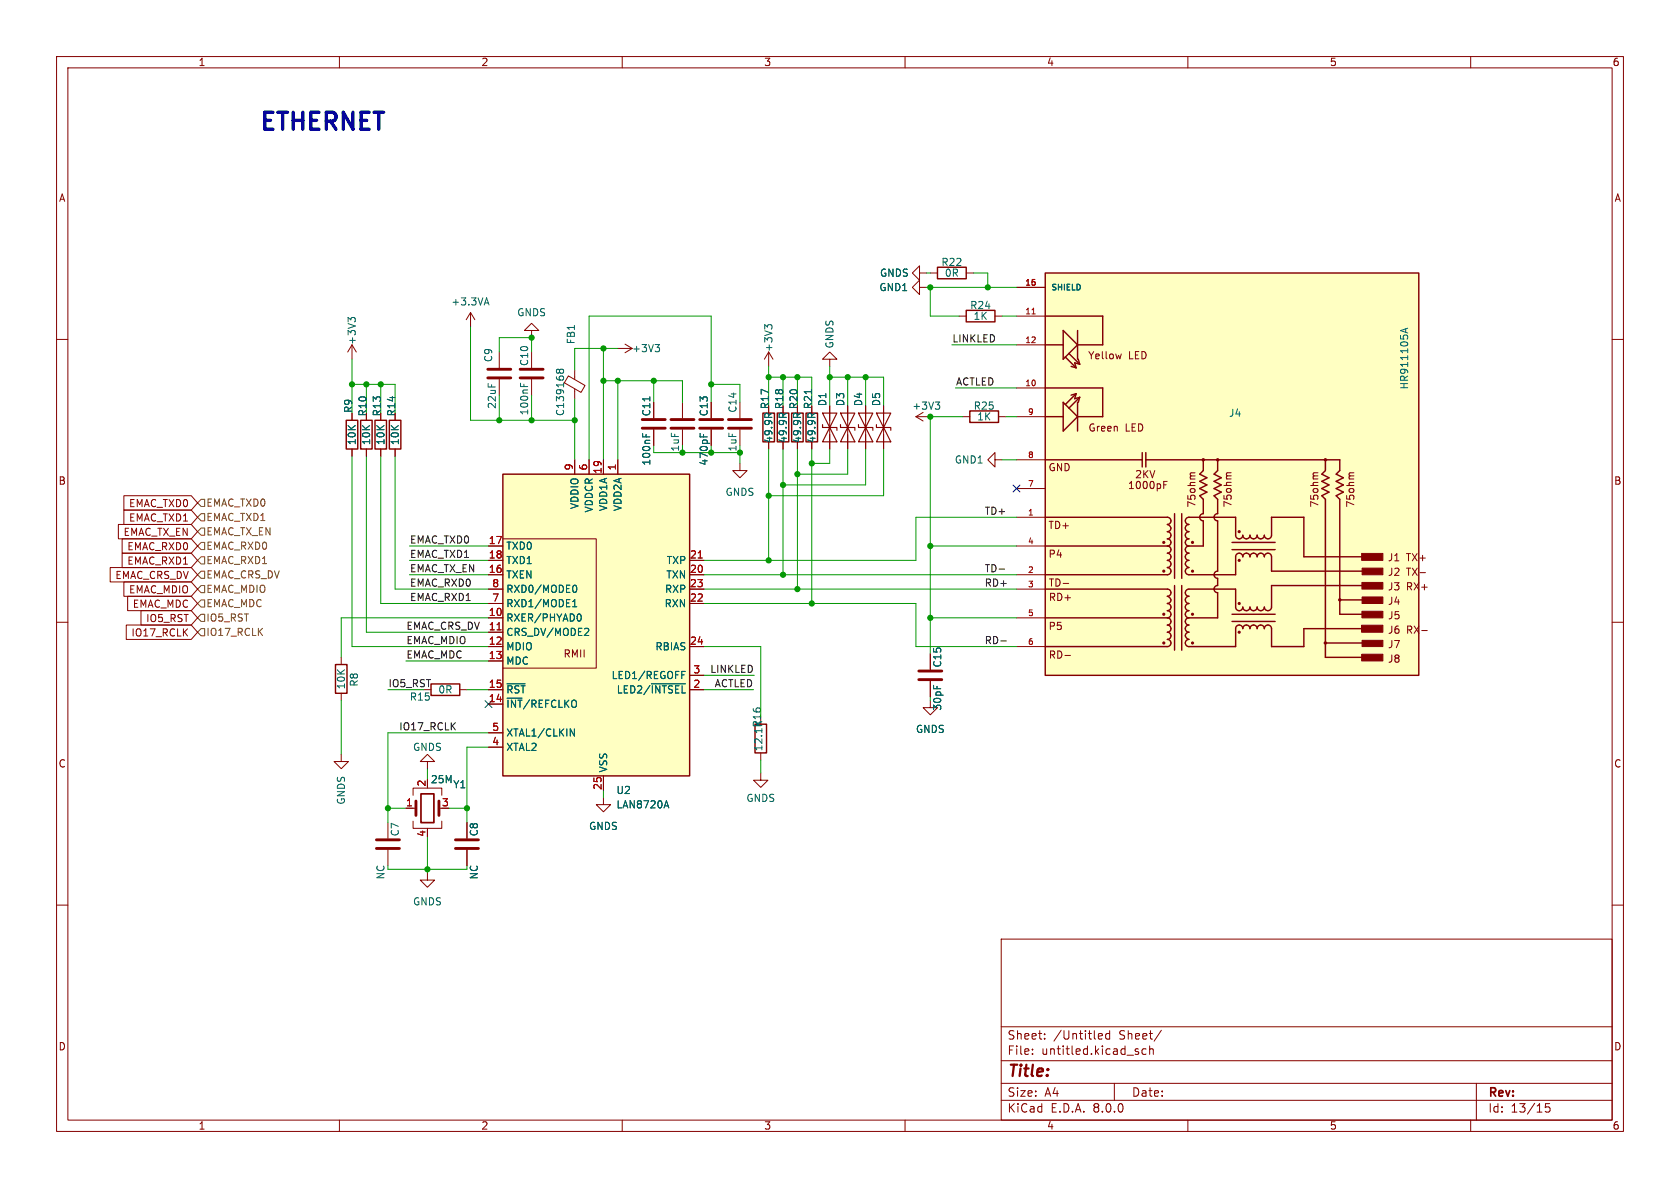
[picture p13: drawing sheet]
<svg xmlns="http://www.w3.org/2000/svg" width="297mm" height="210mm" viewBox="0 0 297 210" stroke-linecap="round" stroke-linejoin="round" font-family="sans-serif">
<defs><g id="words">
<text font-size="4.2" fill="#0000c2" x="45.7" y="23.2">ETHERNET</text>
<text font-size="2.8" fill="#840000" x="178" y="190.9">Title:</text>
<g font-size="2.1" fill="#840000">
<text x="178" y="184">Sheet:</text>
<text x="186.2" y="184">/Untitled</text>
<text x="197.9" y="184">Sheet/</text>
<text x="178" y="186.7">File:</text>
<text x="184.1" y="186.7">untitled.kicad_sch</text>
<text x="178" y="196.9">KiCad</text>
<text x="178" y="194.1">Size:</text>
<text x="184.7" y="194.1">A4</text>
<text x="185.7" y="196.9">E.D.A.</text>
<text x="193.3" y="196.9">8.0.0</text>
<text x="200" y="194.1">Date:</text>
<text x="263" y="194.3">Rev:</text>
<text x="263" y="196.9">Id:</text>
<text x="267.1" y="196.9">13/15</text>
</g>
<g font-size="1.8" fill="#840000">
<text x="35" y="11.9">1</text>
<text x="85" y="11.9">2</text>
<text x="135" y="11.9">3</text>
<text x="185" y="11.9">4</text>
<text x="235" y="11.9">5</text>
<text x="285" y="11.9">6</text>
<text x="10.3" y="35.9">A</text>
<text x="285.3" y="35.9">A</text>
<text x="192.3" y="63.7">Yellow</text>
<text x="199.5" y="63.7">LED</text>
<text x="115.2" y="73.7" transform="rotate(-90 115.2 73.7)">C11</text>
<text x="125.3" y="73.7" transform="rotate(-90 125.3 73.7)">C13</text>
<text x="192.3" y="76.5">Green</text>
<text x="198.9" y="76.5">LED</text>
<text x="185.3" y="83.5">GND</text>
<text x="10.3" y="85.9">B</text>
<text x="22.7" y="89.9">EMAC_TXD0</text>
<text x="199.3" y="86.7">1000pF</text>
<text x="200.6" y="84.8">2KV</text>
<text x="211.6" y="89.8" transform="rotate(-90 211.6 89.8)">75ohm</text>
<text x="218" y="89.8" transform="rotate(-90 218 89.8)">75ohm</text>
<text x="233.3" y="89.8" transform="rotate(-90 233.3 89.8)">75ohm</text>
<text x="239.6" y="89.8" transform="rotate(-90 239.6 89.8)">75ohm</text>
<text x="285.3" y="85.9">B</text>
<text x="21.7" y="94.9">EMAC_TX_EN</text>
<text x="22.7" y="92.4">EMAC_TXD1</text>
<text x="185.2" y="93.7">TD+</text>
<text x="22.4" y="100">EMAC_RXD1</text>
<text x="22.4" y="97.5">EMAC_RXD0</text>
<text x="185.3" y="98.8">P4</text>
<text x="245.2" y="99.4">J1</text>
<text x="248.6" y="99.4">TX+</text>
<text x="20.3" y="102.6">EMAC_CRS_DV</text>
<text x="22.7" y="105.1">EMAC_MDIO</text>
<text x="23.4" y="107.6">EMAC_MDC</text>
<text x="185.3" y="103.9">TD-</text>
<text x="185.3" y="106.4">RD+</text>
<text x="245.3" y="104.6">J3</text>
<text x="245.3" y="102">J2</text>
<text x="245.3" y="107.1">J4</text>
<text x="248.6" y="104.6">RX+</text>
<text x="248.6" y="102">TX-</text>
<text x="23.1" y="112.7">IO17_RCLK</text>
<text x="25.7" y="110.2">IO5_RST</text>
<text x="185.3" y="111.6">P5</text>
<text x="245.3" y="112.2">J6</text>
<text x="245.3" y="109.7">J5</text>
<text x="248.7" y="112.2">RX-</text>
<text x="99.5" y="116.4">RMII</text>
<text x="185.3" y="116.6">RD-</text>
<text x="245.3" y="117.4">J8</text>
<text x="245.3" y="114.8">J7</text>
<text x="10.3" y="135.9">C</text>
<text x="285.3" y="135.9">C</text>
<text x="10.3" y="185.9">D</text>
<text x="285.3" y="185.9">D</text>
<text x="35" y="199.9">1</text>
<text x="85" y="199.9">2</text>
<text x="135" y="199.9">3</text>
<text x="185" y="199.9">4</text>
<text x="235" y="199.9">5</text>
<text x="285" y="199.9">6</text>
</g>
<g font-size="1.8" fill="#006464">
<text x="166.3" y="47.2">R22</text>
<text x="155.4" y="51.7">GND1</text>
<text x="155.5" y="49.1">GNDS</text>
<text x="166.9" y="49.1">0R</text>
<text x="79.7" y="54.2">+3.3VA</text>
<text x="91.3" y="56.1">GNDS</text>
<text x="171.4" y="54.8">R24</text>
<text x="172" y="56.7">1K</text>
<text x="63.1" y="61.1" transform="rotate(-90 63.1 61.1)">+3V3</text>
<text x="87.2" y="64.1" transform="rotate(-90 87.2 64.1)">C9</text>
<text x="93.6" y="64.8" transform="rotate(-90 93.6 64.8)">C10</text>
<text x="101.8" y="61" transform="rotate(-90 101.8 61)">FB1</text>
<text x="111.7" y="62.5">+3V3</text>
<text x="136.8" y="62.3" transform="rotate(-90 136.8 62.3)">+3V3</text>
<text x="147.5" y="61.7" transform="rotate(-90 147.5 61.7)">GNDS</text>
<text x="146.3" y="71.9" transform="rotate(-90 146.3 71.9)">D1</text>
<text x="149.5" y="71.9" transform="rotate(-90 149.5 71.9)">D3</text>
<text x="152.6" y="71.9" transform="rotate(-90 152.6 71.9)">D4</text>
<text x="155.8" y="71.9" transform="rotate(-90 155.8 71.9)">D5</text>
<text x="249.1" y="68.9" transform="rotate(-90 249.1 68.9)">HR911105A</text>
<text x="62.5" y="73.1" transform="rotate(-90 62.5 73.1)">R9</text>
<text x="65" y="73.7" transform="rotate(-90 65 73.7)">R10</text>
<text x="67.5" y="73.7" transform="rotate(-90 67.5 73.7)">R13</text>
<text x="70.1" y="73.7" transform="rotate(-90 70.1 73.7)">R14</text>
<text x="87.9" y="72.4" transform="rotate(-90 87.9 72.4)">22uF</text>
<text x="93.6" y="73.5" transform="rotate(-90 93.6 73.5)">100nF</text>
<text x="99.9" y="73.7" transform="rotate(-90 99.9 73.7)">C139168</text>
<text x="130.4" y="73.1" transform="rotate(-90 130.4 73.1)">C14</text>
<text x="136.1" y="72.4" transform="rotate(-90 136.1 72.4)">R17</text>
<text x="138.7" y="72.4" transform="rotate(-90 138.7 72.4)">R18</text>
<text x="141.2" y="72.4" transform="rotate(-90 141.2 72.4)">R20</text>
<text x="143.7" y="72.4" transform="rotate(-90 143.7 72.4)">R21</text>
<text x="161.2" y="72.6">+3V3</text>
<text x="172" y="72.6">R25</text>
<text x="172.6" y="74.5">1K</text>
<text x="217.2" y="73.9">J4</text>
<text x="63.1" y="78.8" transform="rotate(-90 63.1 78.8)">10K</text>
<text x="65.6" y="78.8" transform="rotate(-90 65.6 78.8)">10K</text>
<text x="68.2" y="78.8" transform="rotate(-90 68.2 78.8)">10K</text>
<text x="70.7" y="78.8" transform="rotate(-90 70.7 78.8)">10K</text>
<text x="115.2" y="82.4" transform="rotate(-90 115.2 82.4)">100nF</text>
<text x="136.8" y="78.4" transform="rotate(-90 136.8 78.4)">49.9R</text>
<text x="139.3" y="78.4" transform="rotate(-90 139.3 78.4)">49.9R</text>
<text x="141.8" y="78.4" transform="rotate(-90 141.8 78.4)">49.9R</text>
<text x="144.4" y="78.4" transform="rotate(-90 144.4 78.4)">49.9R</text>
<text x="168.7" y="82.1">GND1</text>
<text x="128.2" y="87.9">GNDS</text>
<text x="102.5" y="90.1" transform="rotate(-90 102.5 90.1)">VDDIO</text>
<text x="105" y="90.7" transform="rotate(-90 105 90.7)">VDDCR</text>
<text x="107.5" y="90.5" transform="rotate(-90 107.5 90.5)">VDD1A</text>
<text x="110.1" y="90.5" transform="rotate(-90 110.1 90.5)">VDD2A</text>
<text x="89.4" y="97.4">TXD0</text>
<text x="89.4" y="99.9">TXD1</text>
<text x="117.8" y="99.9">TXP</text>
<text x="89.4" y="102.5">TXEN</text>
<text x="89.4" y="107.5">RXD1/MODE1</text>
<text x="89.4" y="105">RXD0/MODE0</text>
<text x="117.4" y="107.5">RXN</text>
<text x="117.5" y="105">RXP</text>
<text x="117.7" y="102.5">TXN</text>
<text x="89.4" y="110.1">RXER/PHYAD0</text>
<text x="89.4" y="112.6">CRS_DV/MODE2</text>
<text x="89.4" y="115.2">MDIO</text>
<text x="89.4" y="117.7">MDC</text>
<text x="115.8" y="115.2">RBIAS</text>
<text x="166.6" y="118.1" transform="rotate(-90 166.6 118.1)">C15</text>
<text x="61.2" y="122" transform="rotate(-90 61.2 122)">10K</text>
<text x="63.5" y="121.5" transform="rotate(-90 63.5 121.5)">R8</text>
<text x="72.3" y="124.1">R15</text>
<text x="77.4" y="122.8">0R</text>
<text x="89.4" y="125.3">~{INT}/REFCLKO</text>
<text x="89.4" y="122.8">~{RST}</text>
<text x="108" y="120.2">LED1/REGOFF</text>
<text x="108.9" y="122.8">LED2/~{INTSEL}</text>
<text x="166.6" y="125.7" transform="rotate(-90 166.6 125.7)">30pF</text>
<text x="89.4" y="130.4">XTAL1/CLKIN</text>
<text x="161.8" y="129.8">GNDS</text>
<text x="72.9" y="132.9">GNDS</text>
<text x="89.4" y="132.9">XTAL2</text>
<text x="107.5" y="136.7" transform="rotate(-90 107.5 136.7)">VSS</text>
<text x="135" y="132.9" transform="rotate(-90 135 132.9)">12.1KR16</text>
<text x="61.2" y="142.3" transform="rotate(-90 61.2 142.3)">GNDS</text>
<text x="76.1" y="138.7">25M</text>
<text x="80" y="139.5">Y1</text>
<text x="108.9" y="140.6">U2</text>
<text x="108.9" y="143.1">LAN8720A</text>
<text x="131.9" y="142">GNDS</text>
<text x="70.7" y="147.9" transform="rotate(-90 70.7 147.9)">C7</text>
<text x="84.7" y="147.9" transform="rotate(-90 84.7 147.9)">C8</text>
<text x="104" y="146.9">GNDS</text>
<text x="84.7" y="155.6" transform="rotate(-90 84.7 155.6)">NC</text>
<text x="72.9" y="160.2">GNDS</text>
</g>
<g font-size="1.8" fill="#0f0f0f">
<text x="168.3" y="60.6">LINKLED</text>
<text x="168.9" y="68.2">ACTLED</text>
<text x="174" y="91.1">TD+</text>
<text x="72.4" y="96.2">EMAC_TXD0</text>
<text x="72.4" y="101.3">EMAC_TX_EN</text>
<text x="72.4" y="98.7">EMAC_TXD1</text>
<text x="174" y="101.3">TD-</text>
<text x="72.4" y="106.3">EMAC_RXD1</text>
<text x="72.4" y="103.8">EMAC_RXD0</text>
<text x="174" y="103.8">RD+</text>
<text x="71.8" y="114">EMAC_MDIO</text>
<text x="71.8" y="111.4">EMAC_CRS_DV</text>
<text x="174" y="114">RD-</text>
<text x="71.8" y="116.5">EMAC_MDC</text>
<text x="125.5" y="119">LINKLED</text>
<text x="68.6" y="121.6">IO5_RST</text>
<text x="126.2" y="121.6">ACTLED</text>
<text x="70.5" y="129.2">IO17_RCLK</text>
</g>
<g font-size="1.8" fill="#a90000">
<text x="101.3" y="83.3" transform="rotate(-90 101.3 83.3)">9</text>
<text x="103.9" y="83.3" transform="rotate(-90 103.9 83.3)">6</text>
<text x="106.4" y="83.9" transform="rotate(-90 106.4 83.9)">19</text>
<text x="109" y="83.3" transform="rotate(-90 109 83.3)">1</text>
<text x="86.3" y="101.3">16</text>
<text x="86.3" y="96.3">17</text>
<text x="86.3" y="98.8">18</text>
<text x="121.9" y="101.3">20</text>
<text x="121.9" y="98.8">21</text>
<text x="86.9" y="106.4">7</text>
<text x="86.9" y="103.9">8</text>
<text x="121.9" y="106.4">22</text>
<text x="121.9" y="103.9">23</text>
<text x="86.3" y="109">10</text>
<text x="86.3" y="111.5">11</text>
<text x="86.3" y="114">12</text>
<text x="86.3" y="116.6">13</text>
<text x="121.9" y="114">24</text>
<text x="122.5" y="119.1">3</text>
<text x="86.3" y="124.2">14</text>
<text x="86.3" y="121.7">15</text>
<text x="122.5" y="121.7">2</text>
<text x="86.9" y="131.8">4</text>
<text x="86.9" y="129.3">5</text>
<text x="71.7" y="142.6">1</text>
<text x="75.3" y="139.1" transform="rotate(-90 75.3 139.1)">2</text>
<text x="78" y="142.6">3</text>
<text x="106.4" y="139.7" transform="rotate(-90 106.4 139.7)">25</text>
<text x="75.3" y="148" transform="rotate(-90 75.3 148)">4</text>
</g>
<g font-size="1.8" fill="#009600">
<text x="120.2" y="79.9" transform="rotate(-90 120.2 79.9)">1uF</text>
<text x="125.3" y="82.4" transform="rotate(-90 125.3 82.4)">470pF</text>
<text x="130.4" y="79.9" transform="rotate(-90 130.4 79.9)">1uF</text>
<text x="68.2" y="155.6" transform="rotate(-90 68.2 155.6)">NC</text>
</g>
<g font-size="1.8" fill="#725600">
<text x="36.4" y="89.8">EMAC_TXD0</text>
<text x="36.4" y="94.8">EMAC_TX_EN</text>
<text x="36.4" y="92.3">EMAC_TXD1</text>
<text x="36.4" y="97.4">EMAC_RXD0</text>
<text x="36.4" y="99.9">EMAC_RXD1</text>
<text x="36.4" y="102.5">EMAC_CRS_DV</text>
<text x="36.4" y="105">EMAC_MDIO</text>
<text x="36.4" y="107.5">EMAC_MDC</text>
<text x="36.4" y="112.6">IO17_RCLK</text>
<text x="36.4" y="110.1">IO5_RST</text>
</g>
<g font-size="1.4" fill="#a90000">
<text x="181.2" y="50.5">15</text>
<text x="181.9" y="50.5">6</text>
<text x="181.2" y="55.6">11</text>
<text x="181.2" y="60.7">12</text>
<text x="181.2" y="68.3">10</text>
<text x="181.6" y="73.4">9</text>
<text x="181.6" y="81">8</text>
<text x="181.6" y="86.1">7</text>
<text x="181.6" y="91.2">1</text>
<text x="181.6" y="101.3">2</text>
<text x="181.6" y="96.3">4</text>
<text x="181.6" y="103.9">3</text>
<text x="181.6" y="109">5</text>
<text x="181.6" y="114">6</text>
</g>
<text font-size="1.4" fill="#006464" x="185.8" y="51.5">SHIELD</text>
</g></defs>
<g fill="none" stroke="#840000" stroke-width=".18">
<path d="M10 10h277v190h-277zM12 12h273v186h-273zM60 10v2M110 10v2M160 10v2M210 10v2M260 10v2M10 60h2M285 60h2M62.2 73v1.3M62.2 79.4v1.2M64.8 73v1.3"/>
<path d="M64.8 79.4v1.2M67.3 73v1.3M67.3 79.4v1.2M69.8 73v1.3M69.8 79.4v1.2M109.2 61.6h2.6M110.5 60.8l1.3 .8M111.8 61.6l-1.3 .8M115.6 75.9v2.8M120.6 71.1v2.8M120.6 75.9v2.8M125.7 75.9v2.8"/>
<path d="M130.8 71.1v2.8M130.8 75.9v2.8M153 71.8v7.6M156.2 71.8v7.6M161.9 73.7l1.3 .7M161.9 73.7h2.6M163.2 72.9l-1.3 .8M170.2 73.7h1.2M176.5 73.7h1.3M175.9 81.3v-1.3l-1.3 1.3 1.3 1.3v-1.3h1.3M10 110h2M60.3 116.2v1.3"/>
<path d="M285 110h2M60.3 133.4v1.2h1.3l-1.3 1.3-1.2-1.3h1.2M60.3 122.6v1.2M75.6 134.6h1.2l-1.2-1.2-1.3 1.2h1.3v1.3M81.3 121.9h1.2M10 160h2M68.6 145.4v2.8M68.6 150.2v2.8M71.8 142.9h1.7M73 145.2v1.2h5.1v-1.2M73 140.6v-1.3h5.1v1.3M75.6 146.4v.3"/>
<path d="M285 160h2M177 166h108v32h-108zM60 198v2M110 198v2M160 198v2M177 194.5h108M177 191.5h108M177 187.5h108M177 181.5h108M182.5 186.3v.1M182.5 185.5v.1M184.7 183.6v.1"/>
<path d="M184.7 182.8v.1M194.4 182.7l.4 .1 .1 .3-.7 .1M194.8 183.6l-.4 .1M196.2 182.8l-.5-.1-.2 .3v.4l.1 .2h.6M196.2 182.2v1.5M197 191.5v3M201.2 186v.3M202.6 185.5l-.4-.1-.3 .3v.4l.1 .2h.6M203.2 185.5l.3-.1 .3 .1 .1 .9M203.2 184.9v1.5M205.3 182.1l-1.3 2M210 198v2"/>
<path d="M260 198v2M261 191.5v6.5M274 195.1h-.8v.7l.2-.1h.5l.1 .3v.5l-.3 .1-.5-.1"/>
</g>
<path d="M74.4 140.3h2.3v5.1h-2.3z" fill="none" stroke="#840000" stroke-width=".3"/>
<path d="M113.5 74.2h4.1M113.5 75.7h4.1M118.6 74.2h4.1M118.6 75.7h4.1M123.7 74.2h4.1M123.7 75.7h4.1M128.8 74.2h4M128.8 75.7h4M66.5 150h4.1M66.5 148.5h4.1M73.5 141.6v2.5M77.6 141.6v2.5" fill="none" stroke="#840000" stroke-width=".51"/>
<path d="M61.2 74.3h2v5.1h-2zM63.8 74.3h2v5.1h-2zM66.3 74.3h2v5.1h-2zM68.8 74.3h2.1v5.1h-2.1zM171.4 72.6h5.1v2.1h-5.1zM59.3 117.5h2v5.1h-2zM76.2 120.9h5.1v2h-5.1z" fill="none" stroke="#840000" stroke-width=".25"/>
<path d="M113.6 76.6v.6M114.2 76.8v.4M114.9 70.2v.7M115.8 60.9h.8l-.4 .5M116.4 61.4l.2 .2v.3l-.2 .3M123.8 76.6v.6M124.4 76.8v.4M165.3 71.1h.8l-.4 .4M165.9 71.5l.2 .3v.3l-.2 .2" fill="none" stroke="#006464" stroke-width=".18"/>
<path d="M151.8 75.1v.5h2.5v.5M151.8 73h2.5l-1.3 2.6zM153 75.6l1.3 2.5h-2.5zM154.9 75.1v.5h2.6v.5M154.9 73h2.6l-1.3 2.6zM156.2 75.6l1.3 2.5h-2.6z" fill="none" stroke="#840000" stroke-width=".2"/>
<path d="M184.8 48.3h66v71.1h-66z" fill="#ffffc2"/>
<g fill="none" stroke="#840000" stroke-width=".25">
<path d="M184.8 48.3h66v71.1h-66zM184.8 55.9h10.1v5.1h-4.4M188 58.4l2.5 2.6-2.5 2.5zM190.5 58.4v5.1M142.5 73h2v5.1h-2zM184.8 68.6h10.1v5.1h-4.4M184.8 61h3.2M184.8 73.7h3.2M188.3 63.1l1.9 1.9M189 72.1l-1-1v5.1l2.5-2.5M189 62.5l1.9 1.9M189 72.1l1.5 1.6"/>
<path d="M189.4 64.8l.8 .2M190.2 69.6l-1.9 1.9M190.2 69.6l-.8 .3M190.2 69.6l-.2 .9 .9-.3M190.5 71.1v5.1M190.6 63.5l.3 .9M190.9 70.2l-1.9 1.9M190.9 64.4l-.9-.3 .2 .9M190.9 70.2l-.3 .9M184.8 91.4h21.6a.63 .63 0 0 1 .6 .7 .63 .63 0 0 1-.6 .6 .64 .64 0 0 1 .6 .6 .64 .64 0 0 1-.6 .7 .63 .63 0 0 1 .6 .6 .63 .63 0 0 1-.6 .7 .63 .63 0 0 1 .6 .6 .63 .63 0 0 1-.6 .6M184.8 96.5h21.6M184.8 81.3h17.1"/>
<path d="M201.9 80v2.6M202.6 81.3h34.3v1.9l-.7 .6 1.3 .7-1.3 .6 1.3 .6-1.3 .7 1.3 .6-1.3 .6 .7 .7v20.3h4.4M202.6 80v2.6M206.4 96.5a.63 .63 0 0 1 .6 .7 .63 .63 0 0 1-.6 .6 .63 .63 0 0 1 .6 .6 .63 .63 0 0 1-.6 .7 .63 .63 0 0 1 .6 .6 .63 .63 0 0 1-.6 .6 .63 .63 0 0 1 .6 .7 .63 .63 0 0 1-.6 .6h-21.6M207.6 90.8v11.4M208.9 90.8v11.4M210.2 96.5a.63 .63 0 0 1-.7-.6 .63 .63 0 0 1 .7-.6 .63 .63 0 0 1-.7-.7 .63 .63 0 0 1 .7-.6 .63 .63 0 0 1-.7-.7 .63 .63 0 0 1 .7-.6 .63 .63 0 0 1-.7-.6 .63 .63 0 0 1 .7-.7h8.2v3.2a.63 .63 0 0 0 .7 .7 .63 .63 0 0 0 .6-.7 .63 .63 0 0 0 .6 .7 .63 .63 0 0 0 .7-.7 .63 .63 0 0 0 .6 .7 .63 .63 0 0 0 .6-.7 .63 .63 0 0 0 .7 .7 .63 .63 0 0 0 .6-.7 .63 .63 0 0 0 .7 .7 .63 .63 0 0 0 .6-.7v-3.2h5.7v7h10.8M210.2 96.5a.63 .63 0 0 0-.7 .7 .63 .63 0 0 0 .7 .6 .63 .63 0 0 0-.7 .6 .63 .63 0 0 0 .7 .7 .64 .64 0 0 0-.6 .6 .64 .64 0 0 0 .6 .6 .63 .63 0 0 0-.7 .7 .63 .63 0 0 0 .7 .6h8.2v-3.2a.63 .63 0 0 1 .7-.6 .63 .63 0 0 1 .6 .6 .63 .63 0 0 1 .6-.6 .63 .63 0 0 1 .7 .6 .63 .63 0 0 1 .6-.6 .63 .63 0 0 1 .6 .6 .63 .63 0 0 1 .7-.6 .63 .63 0 0 1 .6 .6 .63 .63 0 0 1 .7-.6 .63 .63 0 0 1 .6 .6v2.6h16.5M212.7 90.8a.64 .64 0 0 0-.6 .6 .64 .64 0 0 0 .6 .7v4.4h-2.5M212.7 81.3v1.9l-.6 .6 1.3 .7-1.3 .6 1.3 .6-1.3 .7 1.3 .6-1.3 .6 .6 .7v2.5M215.3 90.8a.64 .64 0 0 0-.7 .6 .64 .64 0 0 0 .7 .7v8.9a.63 .63 0 0 0-.7 .6 .63 .63 0 0 0 .7 .6v1.3a.63 .63 0 0 0-.7 .6 .63 .63 0 0 0 .7 .7v4.4h-5.1M215.3 81.3v1.9l-.7 .6 1.3 .7-1.3 .6 1.3 .6-1.3 .7 1.3 .6-1.3 .6 .7 .7v2.5"/>
<path d="M217.8 95.9h7.6M217.8 97.2h7.6M234.3 81.3v1.9l-.6 .6 1.2 .7-1.2 .6 1.2 .6-1.2 .7 1.2 .6-1.2 .6 .6 .7v27.9h7M184.8 104.1h21.6a.63 .63 0 0 1 .6 .7 .63 .63 0 0 1-.6 .6 .64 .64 0 0 1 .6 .6 .64 .64 0 0 1-.6 .7 .63 .63 0 0 1 .6 .6 .63 .63 0 0 1-.6 .7 .63 .63 0 0 1 .6 .6 .63 .63 0 0 1-.6 .6M184.8 109.2h21.6M206.4 109.2a.63 .63 0 0 1 .6 .7 .63 .63 0 0 1-.6 .6 .63 .63 0 0 1 .6 .6 .63 .63 0 0 1-.6 .7 .63 .63 0 0 1 .6 .6 .63 .63 0 0 1-.6 .6 .63 .63 0 0 1 .6 .7 .63 .63 0 0 1-.6 .6h-21.6M207.6 103.5v11.4M208.9 103.5v11.4M210.2 109.2a.63 .63 0 0 0-.7 .7 .63 .63 0 0 0 .7 .6 .63 .63 0 0 0-.7 .6 .63 .63 0 0 0 .7 .7 .64 .64 0 0 0-.6 .6 .64 .64 0 0 0 .6 .6 .63 .63 0 0 0-.7 .7 .63 .63 0 0 0 .7 .6h8.2v-3.2a.63 .63 0 0 1 .7-.6 .63 .63 0 0 1 .6 .6 .63 .63 0 0 1 .6-.6 .63 .63 0 0 1 .7 .6 .63 .63 0 0 1 .6-.6 .63 .63 0 0 1 .6 .6 .63 .63 0 0 1 .7-.6 .63 .63 0 0 1 .6 .6 .63 .63 0 0 1 .7-.6 .63 .63 0 0 1 .6 .6v3.2h5.7v-3.2h10.8M217.8 108.6h7.6M217.8 109.9h7.6M234.3 113.7h7"/>
<path d="M236.9 106h4.4M241.3 103.5h-16.5v3.8a.63 .63 0 0 1-.6 .7 .63 .63 0 0 1-.7-.7 .63 .63 0 0 1-.6 .7 .63 .63 0 0 1-.7-.7 .63 .63 0 0 1-.6 .7 .63 .63 0 0 1-.6-.7 .63 .63 0 0 1-.7 .7 .63 .63 0 0 1-.6-.7 .63 .63 0 0 1-.6 .7 .63 .63 0 0 1-.7-.7v-3.2h-8.2a.63 .63 0 0 0-.7 .7 .63 .63 0 0 0 .7 .6 .63 .63 0 0 0-.7 .6 .63 .63 0 0 0 .7 .7 .63 .63 0 0 0-.7 .6 .63 .63 0 0 0 .7 .7 .63 .63 0 0 0-.7 .6 .63 .63 0 0 0 .7 .6M133.5 128h2v5.1h-2z"/>
<circle cx="205.7" cy="95.9" r=".15"/>
<circle cx="210.8" cy="95.9" r=".15"/>
<circle cx="212.7" cy="81.3" r=".18"/>
<circle cx="215.3" cy="81.3" r=".18"/>
<circle cx="219.1" cy="94" r=".15"/>
<circle cx="219.1" cy="99.1" r=".15"/>
<circle cx="234.3" cy="81.3" r=".18"/>
<circle cx="205.7" cy="108.6" r=".15"/>
<circle cx="205.7" cy="113.7" r=".15"/>
<circle cx="205.7" cy="101" r=".15"/>
<circle cx="210.8" cy="113.7" r=".15"/>
<circle cx="210.8" cy="101" r=".15"/>
<circle cx="210.8" cy="108.6" r=".15"/>
<circle cx="219.1" cy="111.8" r=".15"/>
<circle cx="219.1" cy="106.7" r=".15"/>
<circle cx="234.3" cy="113.7" r=".18"/>
<circle cx="236.9" cy="106" r=".18"/>
</g>
<g fill="#840000" stroke="#840000" stroke-width=".18">
<path d="M240.7 110.5h3.8v1.3h-3.8z"/>
<path d="M240.7 97.8h3.8v1.3h-3.8z"/>
<path d="M240.7 115.7h3.8v1.1h-3.8z"/>
<path d="M240.8 103h3.7v1.1h-3.7z"/>
<path d="M240.8 108.1h3.7v1.1h-3.7z"/>
<path d="M240.8 105.5h3.7v1.2h-3.7z"/>
<path d="M240.8 113.2h3.7v1.1h-3.7z"/>
<path d="M240.8 100.4h3.7v1.2h-3.7z"/>
</g>
<g fill="none" stroke="#840000" stroke-width=".18">
<path d="M179.7 55.9h5.1M179.7 50.8h5.1M143.5 71.8v1.2M143.5 78.1v1.3M146.7 71.8v7.6M149.9 71.8v7.6M179.7 68.6h5.1M179.7 61h5.1M179.7 73.7h5.1M198.2 62.6l-.2 .8M179.7 91.4h5.1M179.7 96.5h5.1"/>
<path d="M179.7 81.3h5.1M179.7 86.4h5.1M205.7 85.7h.5M205.7 85.1h.6M211.3 83.6h-.7l-.2 .3M217.7 83.6h-.7l-.2 .3M233 83.6h-.7l-.2 .3M239.4 83.6h-.7l-.2 .3M179.7 101.6h5.1M179.7 104.1h5.1M179.7 109.2h5.1M179.7 114.3h5.1"/>
<path d="M188 103.1h.9M188.3 115.9h.9M251.3 111.5h1M134.5 133.1v1.3"/>
</g>
<path d="M182.4 55.5h.6" fill="none" stroke="#a90000" stroke-width=".18"/>
<path d="M248.5 58.1v.6M248.9 58l-1.3 .4 1.3 .5M142.9 73.2l.2-.1 .3 .1M143.5 68.9v.7M144.1 73.1l-.6 .4" fill="none" stroke="#006464" stroke-width=".18"/>
<path d="M145.4 75.1v.5h2.6v.5M145.4 73h2.6l-1.3 2.6zM146.7 75.6l1.3 2.5h-2.6zM148.6 75.1v.5h2.5v.5M148.6 73h2.5l-1.2 2.6zM149.9 75.6l1.2 2.5h-2.5z" fill="none" stroke="#840000" stroke-width=".2"/>
<path d="M88.9 83.8h33v53.4h-33z" fill="#ffffc2"/>
<path d="M165.7 47.2h5.1v2.1h-5.1zM170.8 54.9h5.1v2h-5.1zM134.9 73h2v5.1h-2zM137.4 73h2v5.1h-2zM140 73h2v5.1h-2zM88.9 83.8h33v53.4h-33z" fill="none" stroke="#840000" stroke-width=".25"/>
<g fill="none" stroke="#840000" stroke-width=".18">
<path d="M83.2 55.2l-.8 1.3M83.2 55.2v2.6M83.2 55.2l.7 1.3M94 58.4h1.2l-1.2-1.2-1.3 1.2h1.3v1.3M162.6 48.3v-1.3l-1.3 1.3 1.3 1.2v-1.2h1.2M162.6 50.8v-1.3l-1.3 1.3 1.3 1.3v-1.3h1.2M164.5 48.3h1.2M169.5 55.9h1.3M170.8 48.3h1.3M175.9 55.9h1.3M62.2 61l-.7 1.2M62.2 61v2.5"/>
<path d="M62.2 73v1.3M62.2 79.4v1.2M62.2 61l.8 1.2M64.8 73v1.3M64.8 79.4v1.2M67.3 73v1.3M67.3 79.4v1.2M69.8 73v1.3M69.8 79.4v1.2M88.3 62.2v2.8M88.3 67.1v2.8M94 67.1v2.8"/>
<path d="M100.5 66.4l2.9 1.7-.7 1.3-2.9-1.7zM101.6 65.4v1.7M101.6 68.7v1.8M115.6 75.9v2.8M125.7 75.9v2.8M135.9 62.2l-.8 1.3M135.9 62.2v2.6M135.9 71.8v1.2M135.9 78.1v1.3M135.9 62.2l.8 1.3M138.4 71.8v1.2M138.4 78.1v1.3"/>
<path d="M141 71.8v1.2M141 78.1v1.3M143.5 71.8v1.2M143.5 78.1v1.3M146.7 63.5h1.3l-1.3-1.3-1.3 1.3h1.3v1.3M146.7 71.8v2.5M146.7 76.8v2.6M149.9 71.8v2.5M149.9 76.8v2.6M153 71.8v2.5M153 76.8v2.6M156.2 71.8v2.5"/>
<path d="M156.2 76.8v2.6M20.9 92.7h12.9l1.1 1.3-1.1 1.3h-12.9zM21.6 97.8h12.2l1.1 1.3-1.1 1.2h-12.2zM21.6 95.2h12.2l1.1 1.3-1.1 1.3h-12.2zM21.9 90.2h11.9l1.1 1.2-1.1 1.3h-11.9zM21.9 87.6h11.9l1.1 1.3-1.1 1.3h-11.9zM86.4 96.5h2.5M86.4 99.1h2.5M88.9 95.3h16.5v22.8h-16.5M101.6 81.3v2.5M104.1 81.3v2.5M106.7 81.3v2.5"/>
<path d="M109.2 81.3v2.5M121.9 99.1h2.6M130.8 81.9v1.3h1.3l-1.3 1.3-1.3-1.3h1.3M19.5 100.3h14.3l1.1 1.3-1.1 1.3h-14.3zM21.9 102.9h11.9l1.1 1.2-1.1 1.3h-11.9zM22.3 110.5h11.5l1.1 1.3-1.1 1.2h-11.5zM22.6 105.4h11.2l1.1 1.3-1.1 1.3h-11.2zM24.9 107.9h8.9l1.1 1.3-1.1 1.3h-8.9zM86.4 109.2h2.5M86.4 111.8h2.5M86.4 114.3h2.5M86.4 116.8h2.5"/>
<path d="M86.4 101.6h2.5M86.4 106.7h2.5M86.4 104.1h2.5M121.9 114.3h2.6M121.9 101.6h2.6M121.9 106.7h2.6M121.9 104.1h2.6M121.9 119.4h2.6M164.5 115.6v2.8M86.4 124.5h2.5M86.4 121.9h2.5M86.4 132.1h2.5"/>
<path d="M86.4 129.5h2.5M106.7 137.2v2.5M121.9 121.9h2.6M134.5 136.7v1.2h1.3l-1.3 1.3-1.3-1.3h1.3M164.5 123.8v1.3h1.2l-1.2 1.3-1.3-1.3h1.3M164.5 120.4v2.8M71.8 142.9h1.2M75.6 154.3v1.3h1.2l-1.2 1.2-1.3-1.2h1.3M82.5 145.4v2.8M82.5 150.2v2.8M106.7 141v1.2h1.2l-1.2 1.3-1.3-1.3h1.3"/>
</g>
<g fill="none" stroke="#006464" stroke-width=".18">
<path d="M62 56.5l-.5-.4v.8M62 56.4l.3-.3h.3l.2 .3M85.7 53.6h.6M86 52.6l.5 1.3M135.7 57.8l-.5-.4v.8M135.7 57.6l.2-.2h.3l.3 .2M92 67.7v.6M92.6 67.9v.4M98.9 65.7l-.1 .2M98.9 65.5l-.2-.2h-.2l-.1 .2 .1 .4M98.9 65.5l.3-.2h.3l.1 .2-.1 .4M98.9 65.5v.2"/>
<path d="M98.9 65.7l.1 .2M113.6 76.6v.6M114.2 76.8v.4M114.9 70.2v.7M123.8 76.6v.6M124.4 76.8v.4M135.3 73.2l.1-.1 .4 .1M136.5 73.1l-.6 .4M137.8 73.2l.2-.1 .3 .1M139 73.1l-.6 .4M140.3 73.2l.2-.1 .4 .1M141.5 73.1l-.6 .4"/>
<path d="M142.9 73.2l.2-.1 .3 .1M143.5 68.9v.7M144.1 73.1l-.6 .4M101.2 107.3h.8M101.2 106.4l.4-.4v1.3M101.4 103.5l.1-.1a.68 .68 0 0 1 .5 .7 .68 .68 0 0 1-.5 .6h-.1M102.3 108.5a.68 .68 0 0 1 .5 .7 .68 .68 0 0 1-.5 .6M103.8 111.1l.3 .2-.1 .3-.7 .7h.8M120.5 119.3h.4M120.5 118.7h.6M89.6 120.9h3.2M100.8 128.8l.7 1.3v-1.3"/>
<path d="M115.1 120.9h6.1M117.5 142.5h.6M117.8 141.5l.4 1.3"/>
</g>
<path d="M123.4 98.6h.8M87.9 111.3h.7" fill="none" stroke="#a90000" stroke-width=".18"/>
<path d="M86.2 66.8h4.1M86.2 65.3h4.1M91.9 66.8h4.1M91.9 65.3h4.1M162.4 118.6h4.1M162.4 120.1h4.1M80.5 150h4.1M80.5 148.5h4.1" fill="none" stroke="#840000" stroke-width=".51"/>
<path d="M35.6 88.3h.6v1.2h-.6l-.7-.6zM35.6 95.9h.6v1.3h-.6l-.7-.7zM35.6 98.4h.6v1.3h-.6l-.7-.6zM35.6 93.3h.6v1.3h-.6l-.7-.6zM35.6 90.8h.6v1.3h-.6l-.7-.7zM34.9 106.7l.7-.7h.6v1.3h-.6zM35.6 111.1h.6v1.3h-.6l-.7-.6zM35.6 108.6h.6v1.3h-.6l-.7-.7zM35.6 101h.6v1.2h-.6l-.7-.6zM35.6 103.5h.6v1.3h-.6l-.7-.7z" fill="none" stroke="#725600" stroke-width=".18"/>
<path d="M176.6 100.6h1M176.9 113.3h1" fill="none" stroke="#0f0f0f" stroke-width=".18"/>
<g fill="none" stroke="#009600" stroke-width=".18">
<path d="M83.2 57.8v16.5h18.4M163.8 48.3h.7M163.8 50.8h15.9M164.5 50.8v5.1h5M172.1 48.3h2.5v2.5M177.2 55.9h2.5M62.2 67.9h7.6v5.1M62.2 63.5v9.5M64.8 67.9v5.1M67.3 67.9v5.1M88.3 62.2v-2.5h5.7v2.5M88.3 69.9v4.4"/>
<path d="M94 69.9v4.4M101.6 70.5v10.8M106.7 61.6v19.7M106.7 67.3h13.9v3.8M109.2 61.6h-7.6v3.8M109.2 67.3v14M115.6 67.3v3.8M125.7 71.1v-15.2h-21.6v25.4M125.7 67.9h5.1v3.2M135.9 64.8v7M135.9 79.4v19.7M135.9 66.7h7.6v5.1"/>
<path d="M138.4 66.7v5.1M138.4 79.4v22.2M141 66.7v5.1M141 79.4v24.7M143.5 79.4v27.3M146.7 66.7h9.5v5.1M146.7 64.8v7M146.7 79.4v2.5h-3.2M149.9 79.4v4.4h-8.9M149.9 66.7v5.1M153 66.7v5.1M153 79.4v6.3h-14.6"/>
<path d="M156.2 79.4v8.2h-20.3M168.3 61h11.4M168.9 68.6h10.8M170.2 73.7h-5.7v41.9M177.8 73.7h1.9M62.2 80.6v33.7h24.2M64.8 80.6v31.2h21.6M67.3 80.6v26.1h19.1M69.8 80.6v23.5h16.6M72.4 99.1h14M72.4 96.5h14M115.6 80h15.2v1.9"/>
<path d="M164.5 96.5h15.2M177.2 81.3h2.5M179.7 91.4h-17.8v7.7h-37.4M71.8 116.8h14.6M72.4 101.6h14M86.4 109.2h-26.1v7M124.5 119.4h8.8M124.5 114.3h10v12.4M124.5 106.7h37.4v7.6h17.8M124.5 104.1h55.2M124.5 101.6h55.2M164.5 109.2h15.2"/>
<path d="M60.3 123.8v9.6M68.6 121.9h6.3M75.6 135.9v1.9M82.5 121.9h3.9M86.4 132.1h-3.9v13.3M86.4 129.5h-17.8v15.9M106.7 139.7v1.3M124.5 121.9h8.7M134.5 134.4v2.3M164.5 123.2v.6M68.6 142.9h3.2M75.6 148v6.3"/>
<path d="M79.4 142.9h3.1M82.5 153v.7h-13.9"/>
</g>
<path d="M179.1 85.8l1.2 1.2M180.3 85.8l-1.2 1.2M85.8 123.9l1.2 1.2M87 123.9l-1.2 1.2" fill="none" stroke="#000084" stroke-width=".18"/>
<g fill="#009600" stroke="#009600" stroke-width=".18">
<circle cx="135.9" cy="66.7" r=".46"/>
<circle cx="115.6" cy="67.3" r=".46"/>
<circle cx="138.4" cy="66.7" r=".46"/>
<circle cx="125.7" cy="67.9" r=".46"/>
<circle cx="141" cy="66.7" r=".46"/>
<circle cx="109.2" cy="67.3" r=".46"/>
<circle cx="88.3" cy="74.3" r=".46"/>
<circle cx="94" cy="74.3" r=".46"/>
<circle cx="106.7" cy="67.3" r=".46"/>
<circle cx="101.6" cy="74.3" r=".46"/>
<circle cx="94" cy="59.7" r=".46"/>
<circle cx="106.7" cy="61.6" r=".46"/>
<circle cx="82.5" cy="142.9" r=".46"/>
<circle cx="75.6" cy="153.7" r=".46"/>
<circle cx="68.6" cy="142.9" r=".46"/>
<circle cx="67.3" cy="67.9" r=".46"/>
<circle cx="62.2" cy="67.9" r=".46"/>
<circle cx="64.8" cy="67.9" r=".46"/>
<circle cx="138.4" cy="101.6" r=".46"/>
<circle cx="141" cy="104.1" r=".46"/>
<circle cx="135.9" cy="87.6" r=".46"/>
<circle cx="120.6" cy="80" r=".46"/>
<circle cx="130.8" cy="80" r=".46"/>
<circle cx="135.9" cy="99.1" r=".46"/>
<circle cx="138.4" cy="85.7" r=".46"/>
<circle cx="153" cy="66.7" r=".46"/>
<circle cx="164.5" cy="73.7" r=".46"/>
<circle cx="141" cy="83.8" r=".46"/>
<circle cx="143.5" cy="81.9" r=".46"/>
<circle cx="164.5" cy="109.2" r=".46"/>
<circle cx="164.5" cy="96.5" r=".46"/>
<circle cx="143.5" cy="106.7" r=".46"/>
<circle cx="149.9" cy="66.7" r=".46"/>
<circle cx="146.7" cy="66.7" r=".46"/>
<circle cx="174.6" cy="50.8" r=".46"/>
<circle cx="164.5" cy="50.8" r=".46"/>
</g>
<use href="#words"/>
</svg>
